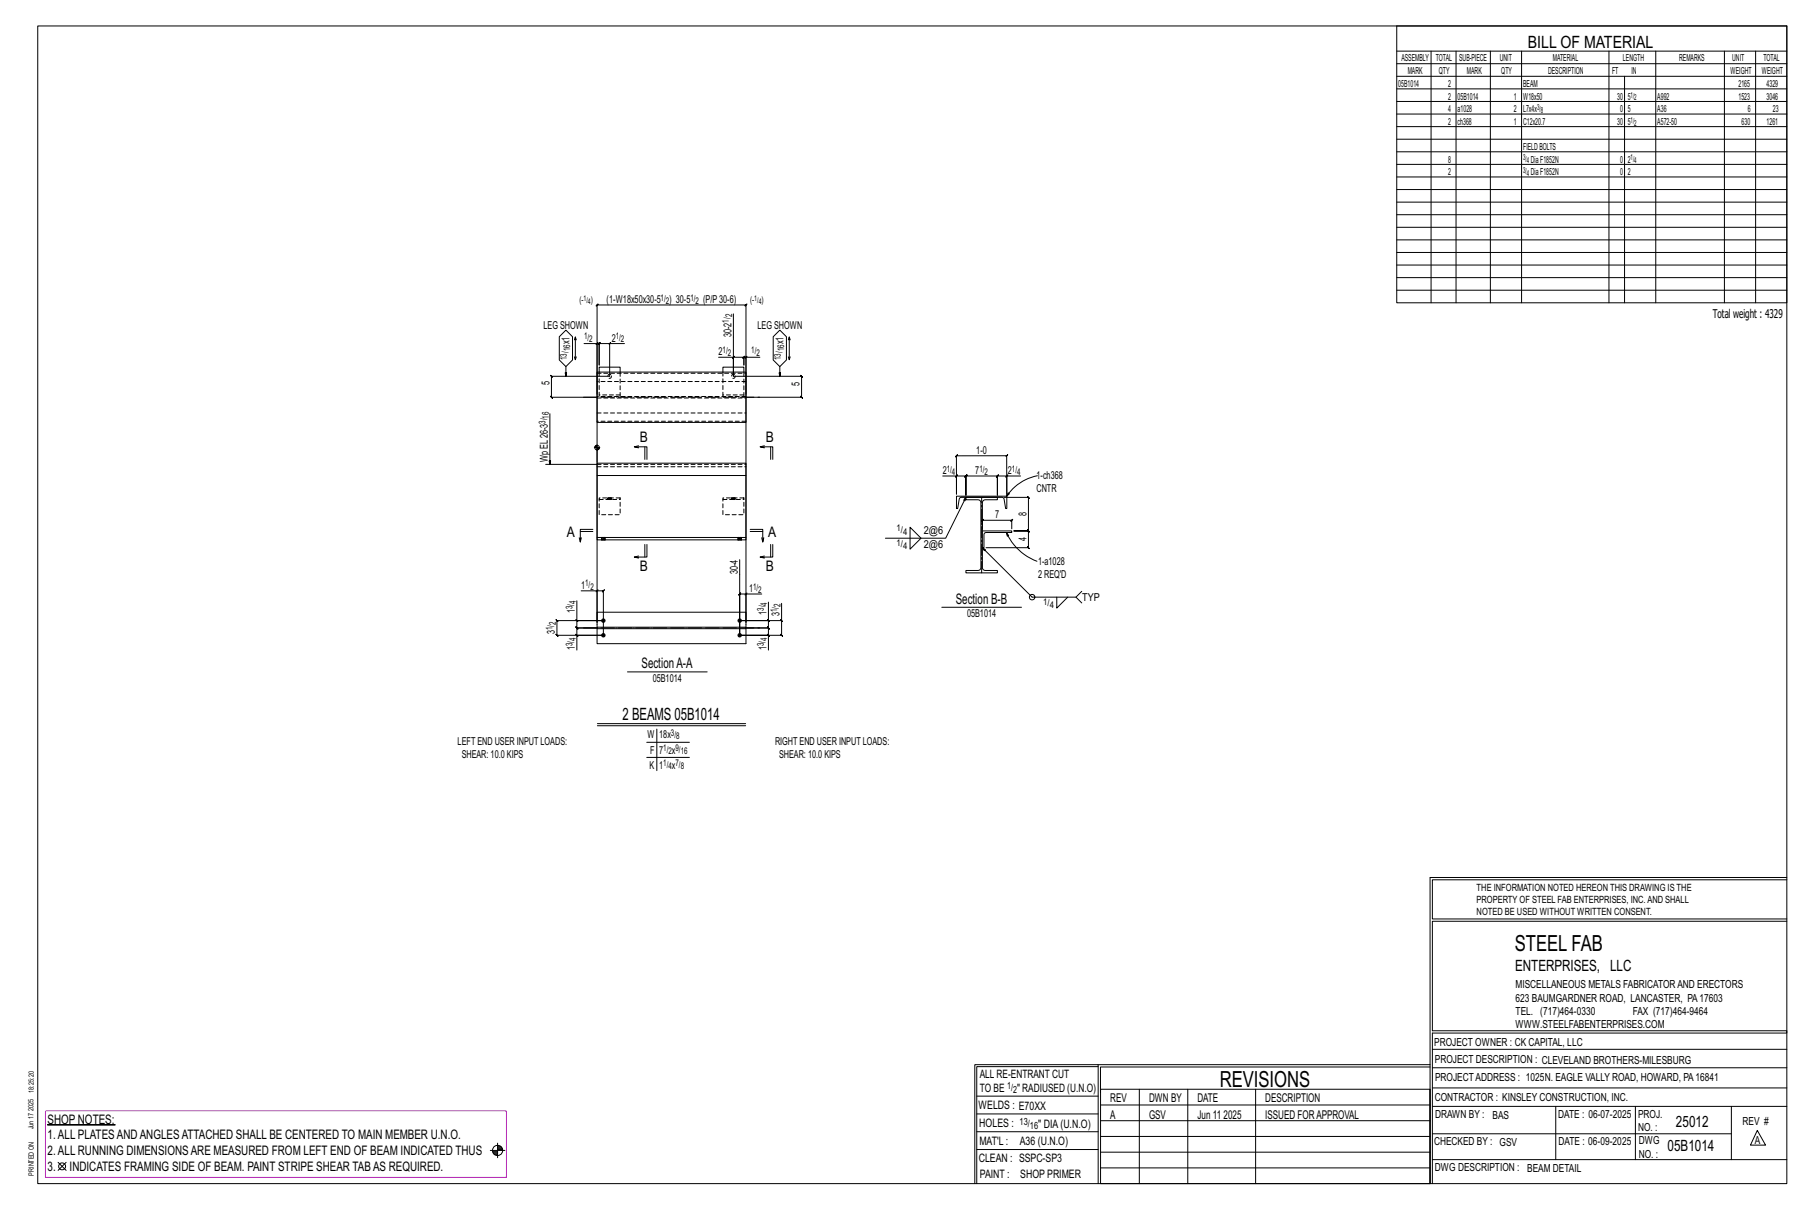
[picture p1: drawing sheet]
<svg xmlns="http://www.w3.org/2000/svg" width="914mm" height="610mm" viewBox="0 0 914 610" stroke-linecap="round" stroke-linejoin="round" font-family="sans-serif">
<defs><g id="words">
<g font-size="11.2">
<text x="764" y="480">STEEL FAB</text>
<text x="616" y="548">REVISIONS</text>
</g>
<g font-size="8.6">
<text x="771" y="24">BILL OF MATERIAL</text>
<text x="314" y="363">2 BEAMS 05B1014</text>
</g>
<g font-size="7.9">
<text x="765" y="490">ENTERPRISES, LLC</text>
<text x="846" y="569">25012</text>
<text x="842" y="581">05B1014</text>
</g>
<g font-size="7.3">
<text x="323" y="223">B</text>
<text x="386" y="223">B</text>
<text x="286" y="271">A</text>
<text x="388" y="271">A</text>
<text x="323" y="288">B</text>
<text x="386" y="288">B</text>
<text x="482" y="305">Section B-B</text>
<text x="324" y="337">SectionA-A</text>
</g>
<g font-size="6.6">
<text x="24" y="567">SHOP NOTES:</text>
<text x="24" y="575">1.ALL PLATESANDANGLESATTACHED SHALL BE CENTERED TO MAIN MEMBER U.N.O.</text>
<text x="24" y="583">2.ALL RUNNING DIMENSIONSARE MEASURED FROM LEFT END OF BEAM INDICATED THUS</text>
<text x="24" y="591">3.</text>
<text x="35" y="591">INDICATES FRAMING SIDE OF BEAM. PAINT STRIPE SHEAR TABAS REQUIRED.</text>
</g>
<g font-size="6.1">
<text x="864" y="161">Total weight : 4329</text>
<text x="560" y="556">REV</text>
<text x="580" y="556">DWN BY</text>
<text x="604" y="556">DATE</text>
<text x="639" y="556">DESCRIPTION</text>
<text x="560" y="564">A</text>
<text x="580" y="564">GSV</text>
<text x="604" y="564">Jun 11</text>
<text x="617" y="564">2025</text>
<text x="639" y="564">ISSUED FORAPPROVAL</text>
</g>
<g font-size="5.9">
<text x="494" y="560">WELDS : E70XX</text>
<text x="494" y="569">HOLES :</text>
<text x="524" y="569">&quot; DIA(U.N.O)</text>
<text x="494" y="578">MAT'L :</text>
<text x="515" y="578">A36 (U.N.O)</text>
<text x="494" y="586">CLEAN : SSPC-SP3</text>
<text x="495" y="595">PAINT :</text>
<text x="515" y="595">SHOP PRIMER</text>
</g>
<g font-size="5.8">
<text x="494" y="544">ALL RE-ENTRANT CUT</text>
<text x="494" y="551">TO BE</text>
<text x="513" y="551">&quot; RADIUSED (U.N.O)</text>
</g>
<g font-size="5.6">
<text x="765" y="499">MISCELLANEOUS METALS FABRICATORAND ERECTORS</text>
<text x="765" y="505">623 BAUMGARDNER ROAD, LANCASTER, PA17603</text>
<text x="765" y="512">TEL. (717)464-0330</text>
<text x="824" y="512">FAX (717)464-9464</text>
<text x="765" y="519">WWW.STEELFABENTERPRISES.COM</text>
<text x="724" y="528">PROJECT OWNER : CK CAPITAL, LLC</text>
<text x="724" y="537">PROJECT DESCRIPTION : CLEVELAND BROTHERS-MILESBURG</text>
<text x="724" y="545">PROJECTADDRESS : 1025N. EAGLE VALLY ROAD, HOWARD, PA16841</text>
<text x="724" y="556">CONTRACTOR : KINSLEY CONSTRUCTION, INC.</text>
<text x="724" y="564">DRAWN BY :</text>
<text x="753" y="564">BAS</text>
<text x="786" y="564">DATE : 06-07-2025</text>
<text x="827" y="564">PROJ.</text>
<text x="879" y="568">REV #</text>
<text x="827" y="571">NO. :</text>
<text x="724" y="578">CHECKED BY : GSV</text>
<text x="787" y="578">DATE : 06-09-2025</text>
<text x="827" y="578">DWG</text>
<text x="886" y="578">A</text>
<text x="827" y="584">NO. :</text>
<text x="724" y="591">DWG DESCRIPTION : BEAM DETAIL</text>
</g>
<g font-size="5.5">
<text x="306" y="153">(1-W18x50x30-5</text>
<text x="338" y="153">) 30-5</text>
<text x="355" y="153">(P/P30-6)</text>
<text x="274" y="166">LEG SHOWN</text>
<text x="382" y="166">LEG SHOWN</text>
<text x="287" y="174" transform="rotate(-90 287 174)">x1</text>
<text x="309" y="172">2</text>
<text x="369" y="170" transform="rotate(-90 369 170)">30-2</text>
<text x="395" y="174" transform="rotate(-90 395 174)">x1</text>
<text x="363" y="179">2</text>
<text x="277" y="194" transform="rotate(-90 277 194)">5</text>
<text x="404" y="195" transform="rotate(-90 404 195)">5</text>
<text x="277" y="233" transform="rotate(-90 277 233)">Wp EL26-3</text>
<text x="493" y="229">1-0</text>
<text x="476" y="239">2</text>
<text x="492" y="239">7</text>
<text x="509" y="239">2</text>
<text x="523" y="242">1-ch368</text>
<text x="523" y="248">CNTR</text>
<text x="502" y="262">7</text>
<text x="518" y="260" transform="rotate(-90 518 260)">8</text>
<text x="466" y="269">2@6</text>
<text x="518" y="273" transform="rotate(-90 518 273)">4</text>
<text x="466" y="277">2@6</text>
<text x="524" y="285">1-a1028</text>
<text x="372" y="290" transform="rotate(-90 372 290)">30-4</text>
<text x="524" y="292">2 REQ'D</text>
<text x="293" y="297">1</text>
<text x="378" y="299">1</text>
<text x="546" y="303">TYP</text>
<text x="290" y="310" transform="rotate(-90 290 310)">1</text>
<text x="387" y="310" transform="rotate(-90 387 310)">1</text>
<text x="393" y="311" transform="rotate(-90 393 311)">3</text>
<text x="488" y="311">05B1014</text>
<text x="280" y="320" transform="rotate(-90 280 320)">3</text>
<text x="290" y="328" transform="rotate(-90 290 328)">1</text>
<text x="387" y="328" transform="rotate(-90 387 328)">1</text>
<text x="329" y="344">05B1014</text>
<text x="231" y="376">LEFT END USER INPUT LOADS:</text>
<text x="327" y="373">W</text>
<text x="333" y="373">18x</text>
<text x="391" y="376">RIGHT END USER INPUT LOADS:</text>
<text x="233" y="382">SHEAR: 10.0 KIPS</text>
<text x="328" y="380">F</text>
<text x="333" y="380">7</text>
<text x="339" y="380">x</text>
<text x="393" y="382">SHEAR: 10.0 KIPS</text>
<text x="328" y="388">K</text>
<text x="333" y="388">1</text>
<text x="339" y="388">x</text>
</g>
<g font-size="5">
<text x="745" y="450">THE INFORMATION NOTED HEREON THIS DRAWING IS THE</text>
<text x="745" y="456">PROPERTY OF STEEL FAB ENTERPRISES, INC.AND SHALL</text>
<text x="745" y="462">NOTED BE USED WITHOUT WRITTEN CONSENT.</text>
<text x="508" y="550">1/</text>
<text x="511" y="551">2</text>
<text x="515" y="568">13/</text>
<text x="520" y="570">16</text>
</g>
<g font-size="4.9">
<text x="707" y="31">ASSEMBLY</text>
<text x="725" y="31">TOTAL</text>
<text x="736" y="31">SUB-PIECE</text>
<text x="757" y="31">UNIT</text>
<text x="784" y="31">MATERIAL</text>
<text x="819" y="31">LENGTH</text>
<text x="847" y="31">REMARKS</text>
<text x="874" y="31">UNIT</text>
<text x="890" y="31">TOTAL</text>
<text x="710" y="37">MARK</text>
<text x="726" y="37">QTY</text>
<text x="740" y="37">MARK</text>
<text x="758" y="37">QTY</text>
<text x="781" y="37">DESCRIPTION</text>
<text x="814" y="37">FT</text>
<text x="823" y="37">IN</text>
<text x="873" y="37">WEIGHT</text>
<text x="889" y="37">WEIGHT</text>
<text x="706" y="44">05B1014</text>
<text x="731" y="44">2</text>
<text x="769" y="44">BEAM</text>
<text x="877" y="44">2165</text>
<text x="891" y="44">4329</text>
<text x="731" y="50">2</text>
<text x="736" y="50">05B1014</text>
<text x="764" y="50">1</text>
<text x="769" y="50">W18x50</text>
<text x="816" y="50">30</text>
<text x="821" y="50">5</text>
<text x="836" y="50">A992</text>
<text x="877" y="50">1523</text>
<text x="891" y="50">3046</text>
<text x="731" y="57">4</text>
<text x="736" y="57">a1028</text>
<text x="764" y="57">2</text>
<text x="769" y="57">L7x4x</text>
<text x="818" y="57">0</text>
<text x="821" y="57">5</text>
<text x="836" y="57">A36</text>
<text x="882" y="57">6</text>
<text x="895" y="57">23</text>
<text x="731" y="63">2</text>
<text x="736" y="63">ch368</text>
<text x="764" y="63">1</text>
<text x="769" y="63">C12x20.7</text>
<text x="816" y="63">30</text>
<text x="821" y="63">5</text>
<text x="836" y="63">A572-50</text>
<text x="879" y="63">630</text>
<text x="891" y="63">1261</text>
<text x="769" y="76">FIELDBOLTS</text>
<text x="731" y="82">8</text>
<text x="772" y="82">DiaF1852N</text>
<text x="818" y="82">0</text>
<text x="821" y="82">2</text>
<text x="731" y="88">2</text>
<text x="772" y="88">DiaF1852N</text>
<text x="818" y="88">0</text>
<text x="821" y="88">2</text>
</g>
<g font-size="4.7">
<text x="292" y="153">(-</text>
<text x="298" y="153">)</text>
<text x="333" y="152">1/</text>
<text x="336" y="153">2</text>
<text x="348" y="152">1/</text>
<text x="351" y="153">2</text>
<text x="379" y="153">(-</text>
<text x="384" y="153">)</text>
<text x="370" y="160" transform="rotate(-90 370 160)">2</text>
<text x="368" y="163" transform="rotate(-90 368 163)">1/</text>
<text x="295" y="171">1/</text>
<text x="297" y="173">2</text>
<text x="311" y="171">1/</text>
<text x="313" y="173">2</text>
<text x="288" y="177" transform="rotate(-90 288 177)">16</text>
<text x="365" y="178">1/</text>
<text x="367" y="180">2</text>
<text x="379" y="178">1/</text>
<text x="382" y="180">2</text>
<text x="396" y="177" transform="rotate(-90 396 177)">16</text>
<text x="286" y="182" transform="rotate(-90 286 182)">13/</text>
<text x="394" y="182" transform="rotate(-90 394 182)">13/</text>
<text x="275" y="214" transform="rotate(-90 275 214)">3/</text>
<text x="277" y="211" transform="rotate(-90 277 211)">16</text>
<text x="478" y="238">1/</text>
<text x="480" y="240">4</text>
<text x="494" y="238">1/</text>
<text x="497" y="240">2</text>
<text x="511" y="238">1/</text>
<text x="513" y="240">4</text>
<text x="452" y="268">1/</text>
<text x="456" y="270">4</text>
<text x="452" y="275">1/</text>
<text x="456" y="277">4</text>
<text x="295" y="296">1/</text>
<text x="298" y="298">2</text>
<text x="380" y="298">1/</text>
<text x="383" y="299">2</text>
<text x="291" y="305" transform="rotate(-90 291 305)">4</text>
<text x="387" y="306" transform="rotate(-90 387 306)">4</text>
<text x="526" y="305">1/</text>
<text x="289" y="308" transform="rotate(-90 289 308)">3/</text>
<text x="386" y="308" transform="rotate(-90 386 308)">3/</text>
<text x="392" y="309" transform="rotate(-90 392 309)">1/</text>
<text x="394" y="306" transform="rotate(-90 394 306)">2</text>
<text x="530" y="307">4</text>
<text x="280" y="315" transform="rotate(-90 280 315)">2</text>
<text x="279" y="318" transform="rotate(-90 279 318)">1/</text>
<text x="291" y="323" transform="rotate(-90 291 323)">4</text>
<text x="387" y="323" transform="rotate(-90 387 323)">4</text>
<text x="289" y="326" transform="rotate(-90 289 326)">3/</text>
<text x="386" y="326" transform="rotate(-90 386 326)">3/</text>
<text x="339" y="371">3/</text>
<text x="341" y="373">8</text>
<text x="335" y="379">1/</text>
<text x="337" y="381">2</text>
<text x="341" y="379">9/</text>
<text x="344" y="381">16</text>
<text x="335" y="387">1/</text>
<text x="337" y="388">4</text>
<text x="341" y="387">7/</text>
<text x="344" y="388">8</text>
</g>
<g font-size="4.2">
<text x="823" y="49">1/</text>
<text x="825" y="51">2</text>
<text x="776" y="56">3/</text>
<text x="778" y="57">8</text>
<text x="823" y="62">1/</text>
<text x="825" y="63">2</text>
<text x="769" y="81">3/</text>
<text x="770" y="82">4</text>
<text x="823" y="81">1/</text>
<text x="825" y="82">4</text>
<text x="769" y="87">3/</text>
<text x="770" y="89">4</text>
</g>
<g font-size="4">
<text x="294" y="152">1/</text>
<text x="297" y="153">4</text>
<text x="381" y="152">1/</text>
<text x="383" y="153">4</text>
</g>
<g font-size="3.7">
<text x="17" y="551" transform="rotate(-90 17 551)">18:25:20</text>
<text x="17" y="561" transform="rotate(-90 17 561)">2025</text>
<text x="17" y="570" transform="rotate(-90 17 570)">Jun 17</text>
<text x="17" y="593" transform="rotate(-90 17 593)">PRINTED ON</text>
</g>
</g></defs>
<g fill="#000" stroke="#000" stroke-width=".5">
<path d="M24 568h34z"/>
<circle cx="304" cy="313" r=".9"/>
<circle cx="373" cy="313" r=".9"/>
<circle cx="304" cy="321" r=".9"/>
<circle cx="373" cy="321" r=".9"/>
</g>
<g fill="none" stroke="#000" stroke-width=".5">
<path d="M19 13h883v584h-883zM705 13h197v140h-197zM705 26h197M705 32h197M705 39h197M722 26v127M735 26v127M752 26v127M768 26v127M812 26v127M820 39v114M836 26v127"/>
<path d="M870 26v127M886 26v127M705 45h197M705 51h197M705 58h197M705 64h197M705 70h197M705 77h197M705 83h197M705 89h197M705 96h197M705 102h197"/>
<path d="M705 108h197M705 115h197M705 121h197M705 127h197M705 134h197M370 158v32h35l-1-1 1 1v10h-1l1 1v-1h-29M705 140h197M705 146h197M282 170l4-3 3 3v12l-3 3-4-3zM290 170v2M291 172l-1-2v12M295 173h6v26"/>
<path d="M301 173h1v1l1-1h-1v11v-11v1l1-1h-1h6M302 173l-1 1zM308 173l-1 1zM315 173h-7v17h-30v-1l1 1h-1v10l1 1-1-1h23M390 170l4-3 3 3v12l-3 3-4-3zM398 170v2M399 172l-1-2v12M286 185v5M290 180v2l1-2M301 188h75v25h-75zM302 188v-3h11v3M363 180h7v10"/>
<path d="M365 188v-3h10v3M370 180v1l1-1zM370 180h5v1l1-1h-1v4v-4v1l1-1h-1h1M376 180h1l-1 1zM383 180h-7v19M394 185v5M398 180v2l1-2M277 209v25M275 234h26M300 226h3M300 225v1M301 225v1"/>
<path d="M301 234h75v6h-75zM301 224v9M301 240v31M302 226v1M302 226h.1M322 226l-2-1h6v7M322 225h-2M325 225v7M376 240v31M386 226l-2-1h6v7M386 225h-2M389 225v7"/>
<path d="M483 240l-1 1 1-1zM483 250h25v7h-1v-5l-1-1h-21l-1 1-1 5zM483 240h4v1l1-1h-1v10v-10v1l1-1h-1h16v1l1-1h-1v10v-10v1l1-1h-1h5M487 251h16v1h-6l-1 1v1v33l1 1h6v1h-16v-1h7l1-1v-1v-33l-1-1h-7zM487 251l-10 21h-30M507 251h12l-1-1 1 1v17l-1-1 1 1h-7h7l-1-1 1 1v8h-1l1 1v-1h-21M508 240h1l-1 1zM509 249l-1 1zM515 240h-7v9M524 240a24 24 0 0 0-16 10v-20l1-1-1 1h-25l-1 1 1-1v19v-9h-7M292 271l1 2M293 268h6"/>
<path d="M299 267h-6v6v-2M301 271h75v1h-75zM304 271h.1M304 272h.1M305 271h.1M305 272h.1M325 275v6M326 275v6h-6l2 1M372 271h.1M372 272h.1M374 271h.1M374 272h.1"/>
<path d="M379 267h6v6v-2M379 268h6M384 271l1 2M389 275v6M390 275v6h-6l2 1M459 266l6 6-6 5zM496 267v-4h-1l1-1v1h15h-1l1-1v1v4M496 268h15v1h-14v1v6h-1l25 25h22l3-3M508 269l1 1-1 1zM508 269a28 28 0 0 0 15 14M293 298h8v16v-160l1-1-1 1h75l1-1-1 1v160v-14h8M301 299l1-1z"/>
<path d="M301 298h3v1l1-1h-1v23h-23h1l-1-1v1v-8l1 1-1-1h23h-13v-10M322 281h-2M373 282v39v-21l1-1-1 1h3M386 281h-2M291 313l1 1zM291 313v4v-1l1 1h-1h10h-10v-1l1 1h-1v4M301 317h75h-75zM301 317v8h75v-8M301 317v-8h75v8M376 300l1-1zM387 313l1 1zM388 304v9h-15h21v-9"/>
<path d="M388 313v4l-1-1 1 1h-12h12l-1-1 1 1v4M394 313l1 1zM394 313v8v-1l1 1h-1h-21h15v7M475 306h40M533 301v6l6-6M543 301l3 3M291 320l1 1zM304 321h-13v7M317 339h40M387 320l1 1zM301 365h75M301 366h75"/>
<path d="M326 375h22M331 368v21M326 382h22M722 443v154M722 443h180M902 444h-179v20h179M902 465h-179v55h179v1h-179v76M554 538h-61v59M554 537h168M722 538h-167v13M723 539h179M723 530h179"/>
<path d="M493 553h61M555 550h167v47h-167zM555 558h167M575 550v47M599 550v47M634 550v47M723 549h179M723 558h179M785 558v27M825 558v27M874 558v27M251 577v7"/>
<path d="M251 579h2M251 580h3M251 578h2M493 571h61M493 562h61M555 573h167M555 566h167M723 572h151M887 570l4 8h-8zM29 587l4 4M33 587l-4 4M247 581h8"/>
<path d="M249 581h2M249 582h2M250 583h1M492 597v-60h62v60M493 580h61M555 589h167M555 581h167M723 585h179"/>
<circle cx="301" cy="226" r="1.2"/>
<circle cx="521" cy="301" r="1.4"/>
<circle cx="31" cy="589" r="1.8"/>
<circle cx="251" cy="581" r="2.6"/>
</g>
<path d="M23 561h233v33h-233z" fill="none" stroke="#f0f" stroke-width=".5"/>
<g fill="none" stroke="#000" stroke-width=".5" stroke-dasharray="2 1.4">
<path d="M301 188h75M302 188v12M313 199h-11M365 188v12M375 199h-10M376 193h-75M301 208h75M301 201h75M313 200v-12M375 200v-12M376 213h-75M376 200h-75"/>
<path d="M301 234h75M301 236h75M302 251h11v9h-11zM302 252h11M307 251v1zM307 251h.1M307 251v1M307 252l1-1-1 1M308 251v1M365 251h10v9h-10zM365 252h10M369 251v1z"/>
<path d="M369 251h.1M370 251l-1 1M370 252v-1l-1 1M370 251v1M371 251v1M304 271h.1M304 271v1M304 272h.1M304 272v-1M304 271v1zM304 272l1-1M304 271h1"/>
<path d="M305 272v-1M305 272h.1M372 271h.1M372 271v1M372 272h.1M373 272v-1M373 271v1zM373 272l1-1M373 271h1M374 272v-1M374 272h.1"/>
<circle cx="308" cy="190" r="1"/>
<circle cx="370" cy="190" r="1"/>
</g>
<path d="M294 200h89M294 317h89" fill="none" stroke="#000" stroke-width=".5" stroke-dasharray="6.8 1 0 1"/>
<path d="M495 289v-38" fill="none" stroke="#000" stroke-width=".5" stroke-dasharray="5.8 1 1 1"/>
<use href="#words"/>
</svg>
